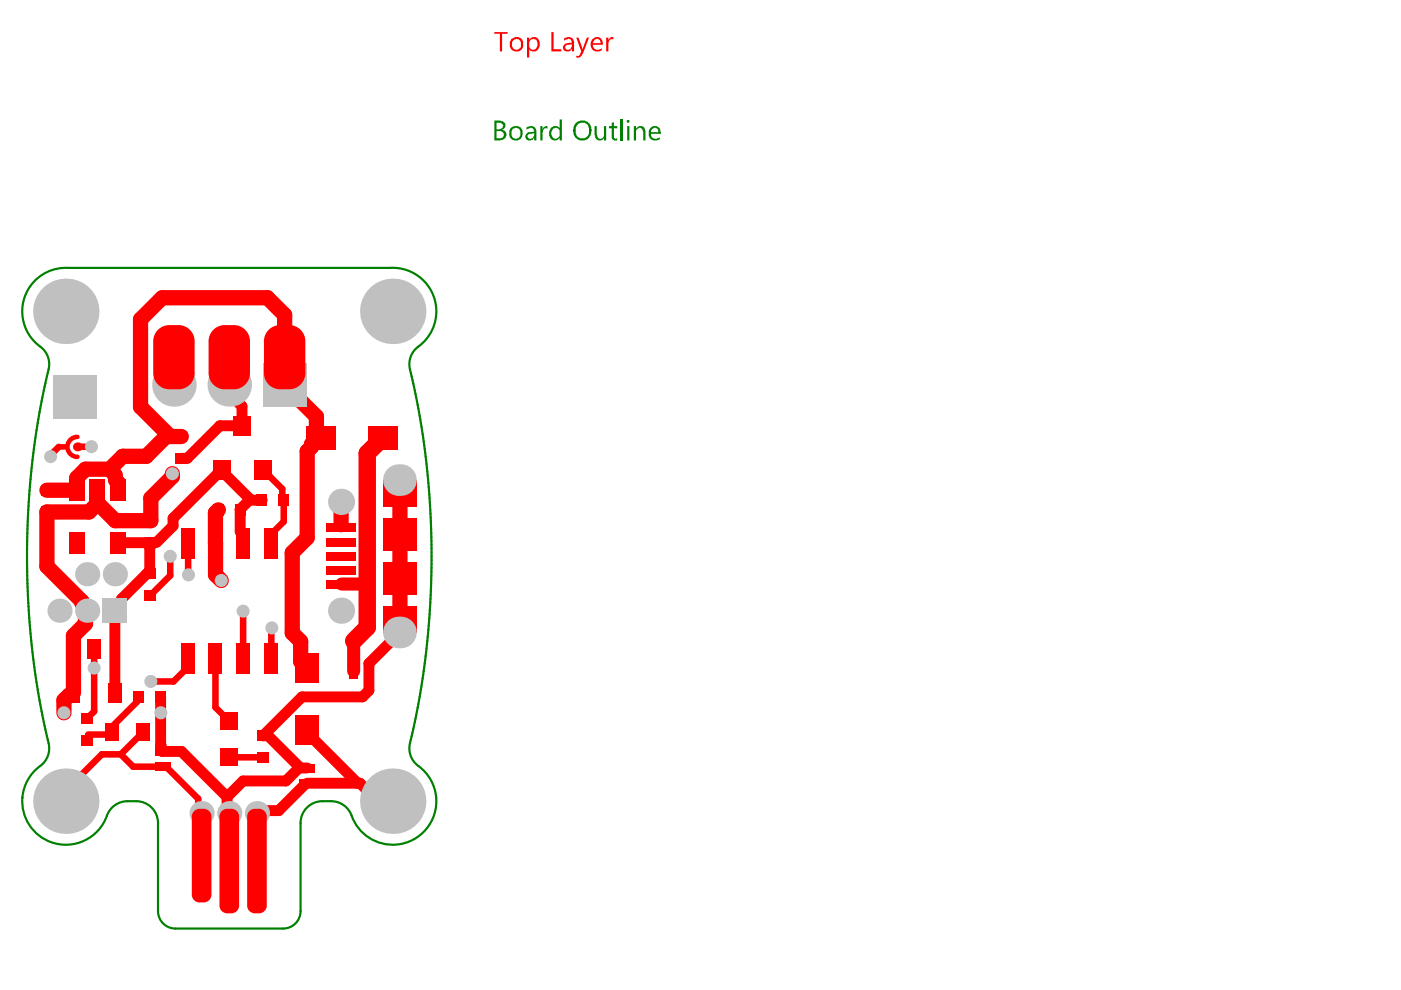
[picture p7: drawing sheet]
<svg xmlns="http://www.w3.org/2000/svg" width="297mm" height="210mm" viewBox="0 0 297 210" stroke-linecap="round" stroke-linejoin="round" font-family="sans-serif">
<path d="M14.5 56.8h68.2M10.3 78.3l-2 9.8-1.4 9.5-.9 10.5-.3 9.8a168.2 168.2 0 0 0 4.6 39.7M86.9 78.3l2.1 9.8 1.3 9.5 .9 10.5 .3 9.8-.3 9.9-.9 10.5-1.3 9.5-2.1 9.8M4.7 169.1h.1M27 169.9h1.9M33.5 174.5v18.7M63.7 174.5v18.7M68.3 169.9h1.9M92.5 169h.1M37.2 196.9h22.8" fill="none" stroke="#008000" stroke-width=".46"/>
<g fill="#008000">
<path d="M114.6 26.7h.4v.7l.1-.1a.41 .41 0 0 1 .5-.4v-.2h.5v.6a.57 .57 0 0 0-.7 0 .57 .57 0 0 0-.3 .6l-.1 .1v1.8h-.4z"/>
<path d="M126.1 26.7h.4v1.9l.1 .1a.66 .66 0 0 0 .6 .7 .66 .66 0 0 0 .7-.4l.1-.2v-2.1h.5v3.1h-.5v-.5a1.01 1.01 0 0 1-1.1 .5 1.01 1.01 0 0 1-.7-1.1l-.1-.1z"/>
<path d="M129.7 26l.5-.1v.8h.7v.5h-.7v1.6a.47 .47 0 0 0 .2 .5 .47 .47 0 0 0 .5 0v.5a.87 .87 0 0 1-1.2-.8v-1.8h-.6v-.5h.6z"/>
<path d="M131.5 25.3h.4v4.5h-.4z"/>
<path d="M134.4 26.7h.5v.6a1.06 1.06 0 0 1 1.2-.5 1.06 1.06 0 0 1 .8 1.1v1.9h-.5v-1.9l-.1-.1a.63 .63 0 0 0-.5-.6 .63 .63 0 0 0-.7 .2l-.2 .3v2.1h-.5z"/>
<path d="M105.3 26v1.4l.7-.1a.63 .63 0 0 0 .6-.4 .63 .63 0 0 0-.3-.8zM105.3 27.8v1.5h.7a.78 .78 0 0 0 .8-.8 .78 .78 0 0 0-.9-.7zM104.8 25.6h1.3a1.19 1.19 0 0 1 1.1 1.3l-.7 .7a1.06 1.06 0 0 1 .8 .7 1.06 1.06 0 0 1-.4 1.1l-.8 .4h-1.3z"/>
<path d="M108.7 27.3a1.59 1.59 0 0 0 .2 2 1.08 1.08 0 0 0 1.3-.3 1.08 1.08 0 0 0 0-1.3l-.1-.4a1.17 1.17 0 0 0-1.4 0zM108.2 27.2l.1-.1a1.5 1.5 0 0 1 2.5 .8v.1a1.45 1.45 0 0 1-.8 1.7 1.45 1.45 0 0 1-1.8-.5 2.23 2.23 0 0 1 0-2z"/>
<path d="M111.9 28.6a.66 .66 0 0 0 .5 .8 .66 .66 0 0 0 .7-.6l.2-.5-1.1 .1zM111.6 27h.1a1.22 1.22 0 0 1 2 .7v2.1h-.4v-.5a1.1 1.1 0 0 1-1.9-.1 .97 .97 0 0 1 .9-1.2l1-.1a.75 .75 0 0 0-.5-.7 .75 .75 0 0 0-.8 .1l-.4 .1z"/>
<path d="M116.8 27.1a1.28 1.28 0 0 1 1.9 .1v-1.9h.4v4.5h-.4v-.6a1.19 1.19 0 0 1-1.4 .6 1.19 1.19 0 0 1-.9-1.3v-.6zM117.1 27.4a1.2 1.2 0 0 0-.2 1.3 1.2 1.2 0 0 0 1.1 .7 1.29 1.29 0 0 0 .3-2.1 .74 .74 0 0 0-1.2 .1z"/>
<path d="M122.5 26.3a2.36 2.36 0 0 0-.1 2.7l.3 .1a1.38 1.38 0 0 0 2.1-.6 2.63 2.63 0 0 0-.3-2.1 1.77 1.77 0 0 0-2-.1zM122.1 26a2.13 2.13 0 0 1 3 .4 2.34 2.34 0 0 1-.9 3.3 1.84 1.84 0 0 1-2.6-1.4 2.54 2.54 0 0 1 .5-2.3z"/>
<path d="M132.8 25.7a.3 .3 0 0 1 .6 0 .3 .3 0 0 1-.6 0zM133 26.7h.4v3.1h-.4z"/>
<path d="M138.3 27.3l-.3 .4v.3h1.6v-.1a.75 .75 0 0 0-.5-.7 .75 .75 0 0 0-.8 .1zM137.8 27.2a1.34 1.34 0 0 1 1.5-.4 1.34 1.34 0 0 1 .8 1.3v.3h-2.1a.98 .98 0 0 0 .6 1 .98 .98 0 0 0 1.1-.2l.2-.1v.4a1.55 1.55 0 0 1-2.2-.4l-.1-1.4z"/>
</g>
<path d="M14.5 56.8a9.3 9.3 0 0 0-9.4 6.4 9.3 9.3 0 0 0 4 10.7 4.6 4.6 0 0 1 1.2 4.4M82.7 56.8a9.3 9.3 0 0 1 9.4 6.4 9.3 9.3 0 0 1-3.9 10.7 4.6 4.6 0 0 0-1.3 4.4M10.3 157.6a4.9 4.9 0 0 1-2.5 5.4 9.3 9.3 0 0 0 1.3 14.8 9.3 9.3 0 0 0 13.9-5.5 4.6 4.6 0 0 1 4-2.4M86.9 157.6a4.9 4.9 0 0 0 2.5 5.4 9.3 9.3 0 0 1-1.3 14.8 9.3 9.3 0 0 1-13.8-5.5 4.6 4.6 0 0 0-4.1-2.4M28.9 169.9a4.6 4.6 0 0 1 4.6 4.6M68.3 169.9a4.6 4.6 0 0 0-4.6 4.6M33.5 193.2a3.7 3.7 0 0 0 3.7 3.7M63.7 193.2a3.7 3.7 0 0 1-3.7 3.7" fill="none" stroke="#008000" stroke-width=".46"/>
<g fill="#f00">
<path d="M12.1 94.5l.3-.3h1.5a2.36 2.36 0 0 1 2.8-2 .47 .47 0 0 1 .2 .6 .47 .47 0 0 1-.5 .3 1.68 1.68 0 0 0-1.6 1.8 1.68 1.68 0 0 0 1.9 1.6 .47 .47 0 0 1 .2 .5 .47 .47 0 0 1-.5 .3 2.45 2.45 0 0 1-2.5-2h-1.5l-.3-.3z"/>
<circle cx="12.7" cy="94.7" r=".46"/>
</g>
<g fill="none" stroke="#f00" stroke-width="1.4">
<path d="M12.5 94.7l-1.8 1.8v.3M19.4 94.7h-3M55.8 99.6v.2l1.1 1.2h.3l2.7 2.7v1.9l.3 .3v4.7l-2.8 2.7v1.9M36.1 117.9v4.1l-4.4 4.3M39.8 115.2l.2 6.7M20 138.6v12.2l-1.5 1.5M39.8 139.6v1.9l-3 3h-4.8M45.7 139.6v10.4l2.9 2.9M51.5 129.6v10M57.6 133.1l-.2 6.5M25.6 159.9h-4l-7.6 7.7v2.3M25.6 159.9l2.6 2.7h7.1l6.7 6.8v2.3l.7 .7"/>
<path d="M29.2 156.3l-3.6 3.6M29.4 147.8l-.4 .4v.7l-5.6 5.5v1l-.3 .3h-4.4M48.6 160.5l7.1 .1"/>
</g>
<path d="M14 66h.9M35.2 92.6l-4.2 4.1h-5l-2.8 2.8h.7M38.4 92.6h-2.3l-6.3-6.3v-18.6l4.6-4.6h22.3l3.7 3.7v14.8l6.7 6.7v4.1l.3 .4-1.3 1.4v.5l-1 1v18.3l-3.1 3.2v17l1.7 1.8v4.3l1.4 1.3M20.7 104v2.8l-1.8 1.8h-9v11.5l7.5 7.4v.4l.7 .7v3.6l-2.5 2.6v12.1M24.5 100.8l-1.3-1.3h-5.1l-1.8 1.8v2.7l-6.4-.1M24.5 101.8l.5 .5v1.7M36.5 100.4v.7l-4.5 4.5v4.8h-7.6l-3.7-3.8M45.7 115.2h.1M46.3 108.1l-.6 .6v13.2l1.2 1.2M72.3 106.4v4.9M84.8 101.8v32.3M14.7 147.4l-1.1 1.1v2.6" fill="none" stroke="#f00" stroke-width="3.2"/>
<g fill="none" stroke="#f00" stroke-width="2.3">
<path d="M47 99.8l-.7 .7h-.2l-9.4 9.4v1.6l-3.5 3.5M47 99.6v.2M47 99.8l5.9 5.9v.4M48.6 81.6v1.9l2.7 2.6v4M51.4 90.3h-4.8l-6.9 6.9h-1.3M25.5 116.2v-.7l-.5-.4h6l.9 .8-.2 .1v5.6h-.6l-5.3 5.4v1.1l-1.5 1.4 .1 17.4M52.9 106.1l-2 1.9v4.7l.6 .6v1.9M55.5 105.9v.2h-2.6M71.4 129.5h.9M84.8 134.1l-6.6 6.6v5.7l-1.3 1.4h-12.9l-8.2 8.2M34.1 147.8v11.3l.3 .2h4.1l9.6 9.7M55.7 156h1.1l6.8 6.8"/>
<path d="M65.1 154.8v.6l10.7 10.7M48.1 169v2.9l.5 .5M64.7 166.3l-5.6 5.6h-4.1l-.5 .5M65.1 166.1h11.2l3.8 3.8h3.2M65.1 162.8h-1.7l-2.8 2.8h-9.1l-3.4 3.4"/>
</g>
<path d="M72.4 123.8h3.8M75 135.9v6.4" fill="none" stroke="#f00" stroke-width="2.8"/>
<path d="M81.2 92.8h-.6l-.7 .7v.6l-2 2v36.9l-2.9 2.9" fill="none" stroke="#f00" stroke-width="3.7"/>
<g fill="#f00">
<path d="M81.2 128.6h7.2v5.5h-7.2z" fill-rule="evenodd"/>
<path d="M81.2 101.8h7.2v5.5h-7.2z" fill-rule="evenodd"/>
</g>
<g fill="#f00">
<path d="M104.8 6.8h2.8v.4h-1.1v3.7h-.5v-3.7h-1.2z"/>
<path d="M116.9 6.8h.5v3.6h1.6v.5h-2.1z"/>
<path d="M122.2 8h.5l.8 2.4h.1l.8-2.4h.5l-1.3 3.4h-.1a.92 .92 0 0 1-1.3 .8v-.4h.3a.41 .41 0 0 0 .5-.4l.2-.5z"/>
<path d="M128.5 8h.5v.6l.1-.3a.67 .67 0 0 1 .8-.4h.1v.5a.58 .58 0 0 0-.6 0 .58 .58 0 0 0-.3 .5l-.1 .1v1.9h-.5z"/>
<path d="M108.7 8.7v.1a1.05 1.05 0 0 0 0 1.3 1.05 1.05 0 0 0 1.4 .2 1.25 1.25 0 0 0 .2-1.5 .82 .82 0 0 0-.7-.6 .82 .82 0 0 0-.8 .5zM108.3 8.3a2.01 2.01 0 0 1 1.8-.3 1.32 1.32 0 0 1 .8 1.6 1.45 1.45 0 0 1-1.7 1.3 1.45 1.45 0 0 1-1.1-1.9z"/>
<path d="M111.7 8h.5v.4a1.21 1.21 0 0 1 1.5-.5 1.21 1.21 0 0 1 .7 1.4 1.43 1.43 0 0 1-1.4 1.6h-.1a.63 .63 0 0 1-.7-.5v1.8h-.5zM112.3 8.7l-.1 1a.83 .83 0 0 0 .8 .9 .83 .83 0 0 0 .8-.7l.2-.6a.89 .89 0 0 0-.5-.9 .89 .89 0 0 0-.9 0z"/>
<path d="M120 9.6a.58 .58 0 0 0 0 .8 .58 .58 0 0 0 .8 0 .99 .99 0 0 0 .4-1zM119.6 8.1h.1a1.21 1.21 0 0 1 1.3-.2 1.21 1.21 0 0 1 .7 1v2h-.5v-.5a1.16 1.16 0 0 1-1.7 .2v-.2a.94 .94 0 0 1 .8-1.3l.9-.1-.1-.3a.47 .47 0 0 0-.7-.4l-.6 .1-.2 .3z"/>
<path d="M125.9 8.6l-.2 .5h1.6v-.1a.63 .63 0 0 0-.4-.7l-.4-.1zM125.5 8.4l.1-.1a1.26 1.26 0 0 1 1.5-.4 1.26 1.26 0 0 1 .7 1.4v.2h-2.1a1.04 1.04 0 0 0 .6 1 1.04 1.04 0 0 0 1.2-.2l.1-.1v.5a1.51 1.51 0 0 1-1.9-.1 1.51 1.51 0 0 1-.3-1.8z"/>
</g>
<g fill="#c0c0c0">
<circle cx="10.7" cy="96.8" r="1.39"/>
<circle cx="20" cy="141.6" r="1.39"/>
<circle cx="32" cy="144.5" r="1.39"/>
<circle cx="36.5" cy="100.4" r="1.39"/>
<circle cx="19.4" cy="94.7" r="1.39"/>
<circle cx="36.1" cy="117.9" r="1.39"/>
<circle cx="51.5" cy="129.6" r="1.39"/>
<circle cx="13.6" cy="151.1" r="1.39"/>
<circle cx="46.9" cy="123.1" r="1.39"/>
<circle cx="57.6" cy="133.1" r="1.39"/>
<circle cx="40" cy="121.9" r="1.39"/>
<circle cx="34.1" cy="151.1" r="1.39"/>
<circle cx="48.6" cy="185.7" r="1.39"/>
<circle cx="54.5" cy="172.4" r="2.57"/>
<circle cx="48.6" cy="172.4" r="2.57"/>
<circle cx="42.7" cy="172.4" r="2.57"/>
<circle cx="14" cy="169.9" r="6.9"/>
<circle cx="83.3" cy="169.9" r="6.9"/>
</g>
<path d="M84.6 134.1h.4" fill="none" stroke="#c0c0c0" stroke-width="6.7"/>
<g fill="#c0c0c0">
<circle cx="18.5" cy="129.5" r="2.57"/>
<circle cx="12.6" cy="129.5" r="2.57"/>
<circle cx="14" cy="66" r="6.9"/>
<circle cx="18.5" cy="121.7" r="2.57"/>
<circle cx="24.4" cy="121.7" r="2.57"/>
<circle cx="36.9" cy="81.6" r="4.6"/>
<circle cx="48.6" cy="81.6" r="4.6"/>
<circle cx="72.3" cy="129.5" r="2.78"/>
<circle cx="72.3" cy="106.4" r="2.78"/>
<circle cx="83.3" cy="66" r="6.9"/>
</g>
<g fill="#c0c0c0">
<path d="M11.3 79.5h9.2v9.2h-9.2z" fill-rule="evenodd"/>
<path d="M21.8 126.9h5.1v5.1h-5.1z" fill-rule="evenodd"/>
<path d="M55.7 77h9.3v9.2h-9.3z" fill-rule="evenodd"/>
</g>
<path d="M84.6 101.8h.4" fill="none" stroke="#c0c0c0" stroke-width="6.7"/>
<path d="M12.1 94.7h.1M12.5 94.3h.1M12.5 95.2h.1" fill="none" stroke="#f00" stroke-width=".21"/>
<circle cx="16.4" cy="94.7" r=".94" fill="#f00"/>
<path d="M12.5 94.7h.1" fill="none" stroke="#f00" stroke-width="1.2"/>
<g fill="#f00">
<path d="M50.2 111.9h2.7v6.5h-2.7z" fill-rule="evenodd"/>
<path d="M50.2 136.4h2.7v6.5h-2.7z" fill-rule="evenodd"/>
<path d="M56 111.9h2.8v6.5h-2.8z" fill-rule="evenodd"/>
<path d="M44.3 111.9h2.8v6.5h-2.8z" fill-rule="evenodd"/>
<path d="M38.4 111.9h2.8v6.5h-2.8z" fill-rule="evenodd"/>
<path d="M56 136.4h2.8v6.5h-2.8z" fill-rule="evenodd"/>
<path d="M44.3 136.4h2.8v6.5h-2.8z" fill-rule="evenodd"/>
<path d="M38.4 136.4h2.8v6.5h-2.8z" fill-rule="evenodd"/>
<path d="M69.2 123h6.2v1.9h-6.2z" fill-rule="evenodd"/>
<path d="M69.2 120h6.2v1.9h-6.2z" fill-rule="evenodd"/>
<path d="M69.2 117h6.2v1.9h-6.2z" fill-rule="evenodd"/>
<path d="M69.2 114h6.2v1.9h-6.2z" fill-rule="evenodd"/>
<path d="M69.2 111h6.2v1.9h-6.2z" fill-rule="evenodd"/>
<path d="M81.2 119.1h7.2v6.9h-7.2z" fill-rule="evenodd"/>
<path d="M81.2 109.9h7.2v6.9h-7.2z" fill-rule="evenodd"/>
<path d="M23.4 101.7h3.3v4.6h-3.3z" fill-rule="evenodd"/>
<path d="M19 101.7h3.3v4.6h-3.3z" fill-rule="evenodd"/>
<path d="M14.7 101.7h3.2v4.6h-3.2z" fill-rule="evenodd"/>
<path d="M14.7 112.8h3.2v4.6h-3.2z" fill-rule="evenodd"/>
<path d="M23.4 112.8h3.3v4.6h-3.3z" fill-rule="evenodd"/>
<path d="M56 72.3l3.4-3.4h1.9l3.4 3.4v6.8l-3.4 3.4h-1.9l-3.4-3.4z" fill-rule="evenodd"/>
<path d="M44.2 72.3l3.4-3.4h2l3.4 3.4v6.8l-3.4 3.4h-2l-3.4-3.4z" fill-rule="evenodd"/>
<path d="M32.5 72.3l3.4-3.4h1.9l3.5 3.4v6.8l-3.5 3.4h-1.9l-3.4-3.4z" fill-rule="evenodd"/>
<path d="M62.6 138.5h5.1v6.3h-5.1z" fill-rule="evenodd"/>
<path d="M62.6 151.7h5.1v6.2h-5.1z" fill-rule="evenodd"/>
<path d="M77.3 140.7h1.8v3.2h-1.8z" fill-rule="evenodd"/>
<path d="M74.1 140.7h1.8v3.2h-1.8z" fill-rule="evenodd"/>
<path d="M30.5 125.1h2.5v2.3h-2.5z" fill-rule="evenodd"/>
<path d="M30.5 120.5h2.5v2.3h-2.5z" fill-rule="evenodd"/>
<path d="M54.4 159.5h2.5v2.3h-2.5z" fill-rule="evenodd"/>
<path d="M54.4 154.8h2.5v2.3h-2.5z" fill-rule="evenodd"/>
<path d="M46.8 151.1h3.7v3.7h-3.7z" fill-rule="evenodd"/>
<path d="M46.8 158.7h3.7v3.7h-3.7z" fill-rule="evenodd"/>
<path d="M78.1 90.2h6.2v5.1h-6.2z" fill-rule="evenodd"/>
<path d="M64.9 90.2h6.2v5.1h-6.2z" fill-rule="evenodd"/>
<path d="M63.5 161.9h3.2v1.9h-3.2z" fill-rule="evenodd"/>
<path d="M63.5 165.1h3.3v1.9h-3.3z" fill-rule="evenodd"/>
<path d="M33 158.4h3.2v1.8h-3.2z" fill-rule="evenodd"/>
<path d="M33 161.6h3.2v1.9h-3.2z" fill-rule="evenodd"/>
<path d="M30.7 113.9h2.5v2.3h-2.5z" fill-rule="evenodd"/>
<path d="M30.7 109.2h2.5v2.4h-2.5z" fill-rule="evenodd"/>
<path d="M28.3 146.5h2.3v2.5h-2.3z" fill-rule="evenodd"/>
<path d="M32.9 146.5h2.3v2.5h-2.3z" fill-rule="evenodd"/>
<path d="M28.9 153.4h2.7v3.7h-2.7z" fill-rule="evenodd"/>
<path d="M22.4 153.4h2.8v3.7h-2.8z" fill-rule="evenodd"/>
<path d="M17.2 155.8h2.5v2.3h-2.5z" fill-rule="evenodd"/>
<path d="M17.2 151.2h2.5v2.3h-2.5z" fill-rule="evenodd"/>
<path d="M8.7 102.8h2.5v2.3h-2.5z" fill-rule="evenodd"/>
<path d="M8.7 107.4h2.5v2.3h-2.5z" fill-rule="evenodd"/>
<path d="M14.2 144.8h2.8v4.2h-2.8z" fill-rule="evenodd"/>
<path d="M23 144.8h2.7v4.2h-2.7z" fill-rule="evenodd"/>
<path d="M18.6 135.6h2.8v4.2h-2.8z" fill-rule="evenodd"/>
<path d="M37.2 96h2.5v2.3h-2.5z" fill-rule="evenodd"/>
<path d="M37.2 91.4h2.5v2.3h-2.5z" fill-rule="evenodd"/>
<path d="M45.1 106.8h2.4v2.6h-2.4z" fill-rule="evenodd"/>
<path d="M49.8 106.8h2.3v2.6h-2.3z" fill-rule="evenodd"/>
<path d="M59 104.7h2.3v2.5h-2.3z" fill-rule="evenodd"/>
<path d="M54.4 104.7h2.3v2.5h-2.3z" fill-rule="evenodd"/>
<path d="M45.1 97.5h3.7v4.2h-3.7z" fill-rule="evenodd"/>
<path d="M53.9 97.5h3.7v4.2h-3.7z" fill-rule="evenodd"/>
<path d="M49.5 88.3h3.7v4.1h-3.7z" fill-rule="evenodd"/>
<path d="M46.5 173.1l1.7-1.6h.9l1.6 1.6v18.9l-1.6 1.6h-.9l-1.7-1.6z" fill-rule="evenodd"/>
<path d="M52.4 173.1l1.6-1.6h.9l1.7 1.6v18.9l-1.7 1.6h-.9l-1.6-1.6z" fill-rule="evenodd"/>
<path d="M40.7 173.1l1.6-1.6h.9l1.6 1.6v16.6l-1.6 1.6h-.9l-1.6-1.6z" fill-rule="evenodd"/>
</g>
<g fill="#f00">
<path d="M61.3 68.9v3.4zM61.3 68.9a3.4 3.4 0 0 1 3.4 3.4h-3.4z"/>
<path d="M56 72.3h3.4zM57 69.9a3.4 3.4 0 0 1 2.4-1v3.4h-3.4a3.4 3.4 0 0 1 1-2.4z"/>
<path d="M59.4 79.1v3.4zM56 79.1h3.4v3.4a3.4 3.4 0 0 1-3.4-3.4z"/>
<path d="M61.3 79.1h3.4zM61.3 79.1h3.4a3.4 3.4 0 0 1-3.4 3.4z"/>
<path d="M49.6 68.9v3.4zM49.6 68.9a3.4 3.4 0 0 1 3.4 3.4h-3.4z"/>
<path d="M44.2 72.3h3.4zM45.2 69.9a3.4 3.4 0 0 1 2.4-1v3.4h-3.4a3.4 3.4 0 0 1 1-2.4z"/>
<path d="M47.6 79.1v3.4zM44.2 79.1h3.4v3.4a3.4 3.4 0 0 1-3.4-3.4z"/>
<path d="M49.6 79.1h3.4zM49.6 79.1h3.4a3.4 3.4 0 0 1-3.4 3.4z"/>
<path d="M37.8 68.9v3.4zM37.8 68.9a3.4 3.4 0 0 1 3.5 3.4h-3.5z"/>
<path d="M32.5 72.3h3.4zM33.5 69.9a3.4 3.4 0 0 1 2.4-1v3.4h-3.4a3.4 3.4 0 0 1 1-2.4z"/>
<path d="M35.9 79.1v3.4zM32.5 79.1h3.4v3.4a3.4 3.4 0 0 1-3.4-3.4z"/>
<path d="M37.8 79.1h3.5zM37.8 79.1h3.5a3.4 3.4 0 0 1-3.5 3.4z"/>
<path d="M48.2 192v1.6zM46.5 192h1.7v1.6a1.62 1.62 0 0 1-1.7-1.6z"/>
<path d="M49.1 192h1.6zM49.1 192h1.6a1.62 1.62 0 0 1-1.6 1.6z"/>
<path d="M49.1 171.5v1.6zM49.1 171.5a1.62 1.62 0 0 1 1.6 1.6h-1.6z"/>
<path d="M46.5 173.1h1.7zM47 172l.7-.5h.5v1.6h-1.7l.1-.4z"/>
<path d="M54 192v1.6zM52.4 192h1.6v1.6a1.62 1.62 0 0 1-1.6-1.6z"/>
<path d="M54.9 192h1.7zM54.9 192h1.7a1.62 1.62 0 0 1-1.7 1.6z"/>
<path d="M54.9 171.5v1.6zM54.9 171.5a1.62 1.62 0 0 1 1.7 1.6h-1.7z"/>
<path d="M52.4 173.1h1.6zM52.9 172l.7-.5h.4v1.6h-1.6l.1-.4z"/>
<path d="M42.3 189.7v1.6zM40.7 189.7h1.6v1.6a1.62 1.62 0 0 1-1.6-1.6z"/>
<path d="M43.2 189.7h1.6zM43.2 189.7h1.6a1.62 1.62 0 0 1-1.6 1.6z"/>
<path d="M43.2 171.5v1.6zM43.2 171.5a1.62 1.62 0 0 1 1.6 1.6h-1.6z"/>
<path d="M40.7 173.1h1.6zM41.1 172l.8-.5h.4v1.6h-1.6v-.4z"/>
</g>
</svg>
